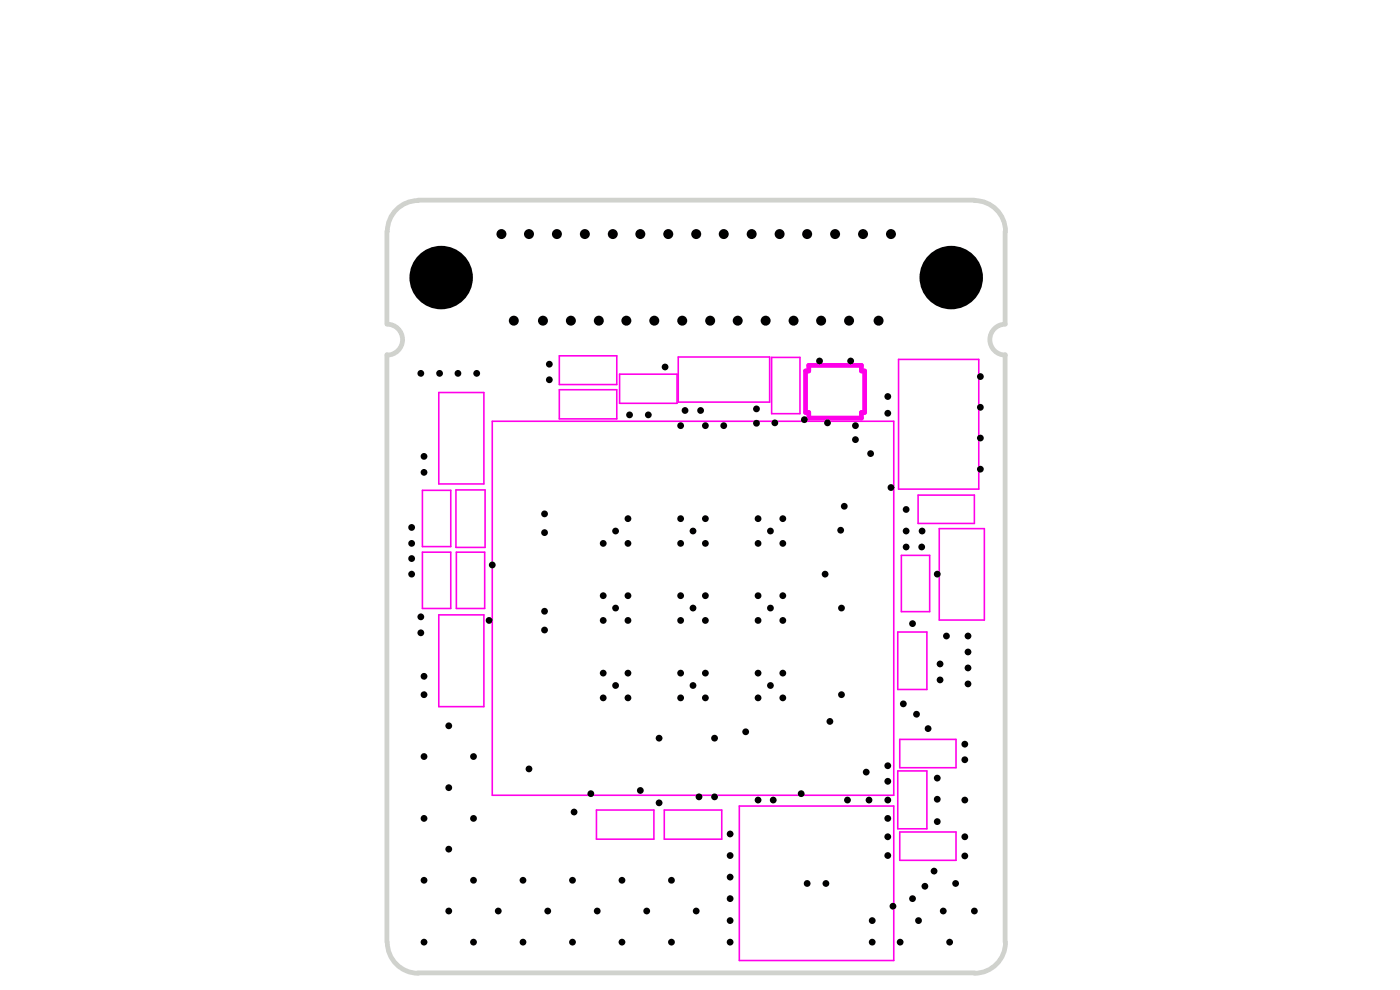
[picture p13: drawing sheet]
<svg xmlns="http://www.w3.org/2000/svg" width="297mm" height="210mm" viewBox="0 0 297 210" stroke-linecap="round" stroke-linejoin="round" font-family="sans-serif">
<g fill="none" stroke="#ff00e9" stroke-width=".34">
<path d="M118.7 75.5h12.1v6.1h-12.1zM131.4 79.4h12.2v6.1h-12.2zM143.9 75.7h19.4v9.6h-19.4zM163.7 75.8h6v12h-6zM190.6 76.2h17v27.6h-17zM93.1 83.3h9.6v19.4h-9.6zM104.4 89.4h85.2v79.3h-85.2zM118.7 82.7h12.1v6.2h-12.1zM89.6 117.1h6v12h-6zM89.6 104h6v11.9h-6zM96.7 103.9h6.2v12.2h-6.2zM96.8 117.1h6v12h-6z"/>
<path d="M191.2 117.8h6v11.9h-6zM194.8 105h11.9v6h-11.9zM199.3 112.1h9.5v19.4h-9.5zM93.1 130.4h9.6v19.5h-9.6zM190.5 134.1h6.1v12.2h-6.1zM190.9 156.8h11.9v6.1h-11.9zM126.5 171.8h12.2v6.2h-12.2zM140.9 171.8h12.2v6.2h-12.2zM156.8 171h32.8v32.7h-32.8zM190.5 163.5h6.1v12.3h-6.1zM190.9 176.5h11.9v6h-11.9z"/>
</g>
<path d="M171.6 77.5h11.1v1.2h.7v8.8h-.7v1.2h-11.1v-1.2h-.7v-8.8h.7z" fill="none" stroke="#ff00e9" stroke-width="1"/>
<path d="M82.1 49.1v19.6M88.7 42.5h118M88.7 42.5a6.6 6.6 0 0 0-6.5 6.6M206.8 42.5a6.6 6.6 0 0 1 6.5 6.6M213.2 49.1v19.6M82.1 75.2v124.6M82.1 68.8a3.3 3.3 0 0 1 3.3 3.2 3.3 3.3 0 0 1-3.3 3.3M213.2 75.2v124.6M213.3 68.8a3.3 3.3 0 0 0-3.3 3.2 3.3 3.3 0 0 0 3.3 3.3M82.2 199.9a6.6 6.6 0 0 0 6.5 6.5M213.3 199.9a6.6 6.6 0 0 1-6.5 6.5M88.7 206.4h118" fill="none" stroke="#d0d2cd" stroke-width="1"/>
<g fill="#000">
<circle cx="93.6" cy="58.9" r="6.7"/>
<circle cx="106.4" cy="49.7" r="1.06"/>
<circle cx="112.2" cy="49.7" r="1.06"/>
<circle cx="118.1" cy="49.7" r="1.06"/>
<circle cx="124.1" cy="49.7" r="1.06"/>
<circle cx="130" cy="49.7" r="1.06"/>
<circle cx="135.8" cy="49.7" r="1.06"/>
<circle cx="141.8" cy="49.7" r="1.06"/>
<circle cx="147.7" cy="49.7" r="1.06"/>
<circle cx="153.5" cy="49.7" r="1.06"/>
<circle cx="159.5" cy="49.7" r="1.06"/>
<circle cx="165.4" cy="49.7" r="1.06"/>
<circle cx="171.2" cy="49.7" r="1.06"/>
<circle cx="177.2" cy="49.7" r="1.06"/>
<circle cx="183.1" cy="49.7" r="1.06"/>
<circle cx="189" cy="49.7" r="1.06"/>
<circle cx="201.8" cy="58.9" r="6.7"/>
<circle cx="89.3" cy="79.2" r=".72"/>
<circle cx="93.3" cy="79.2" r=".72"/>
<circle cx="97.1" cy="79.2" r=".72"/>
<circle cx="101.1" cy="79.2" r=".72"/>
<circle cx="109" cy="68" r="1.06"/>
<circle cx="115.2" cy="68" r="1.06"/>
<circle cx="116.5" cy="77.3" r=".72"/>
<circle cx="121.1" cy="68" r="1.06"/>
<circle cx="127" cy="68" r="1.06"/>
<circle cx="132.9" cy="68" r="1.06"/>
<circle cx="138.8" cy="68" r="1.06"/>
<circle cx="141.1" cy="77.8" r=".72"/>
<circle cx="144.7" cy="68" r="1.06"/>
<circle cx="150.7" cy="68" r="1.06"/>
<circle cx="156.5" cy="68" r="1.06"/>
<circle cx="162.4" cy="68" r="1.06"/>
<circle cx="168.4" cy="68" r="1.06"/>
<circle cx="173.9" cy="76.6" r=".72"/>
<circle cx="174.2" cy="68" r="1.06"/>
<circle cx="180.1" cy="68" r="1.06"/>
<circle cx="180.5" cy="76.6" r=".72"/>
<circle cx="186.4" cy="68" r="1.06"/>
<circle cx="208" cy="79.9" r=".72"/>
<circle cx="90" cy="96.8" r=".72"/>
<circle cx="116.5" cy="80.6" r=".72"/>
<circle cx="133.6" cy="88" r=".72"/>
<circle cx="137.5" cy="88" r=".72"/>
<circle cx="144.4" cy="90.3" r=".72"/>
<circle cx="145.3" cy="87.1" r=".72"/>
<circle cx="148.6" cy="87.1" r=".72"/>
<circle cx="149.6" cy="90.3" r=".72"/>
<circle cx="153.5" cy="90.3" r=".72"/>
<circle cx="160.5" cy="89.8" r=".72"/>
<circle cx="160.5" cy="86.7" r=".72"/>
<circle cx="164.4" cy="89.7" r=".72"/>
<circle cx="170.6" cy="89" r=".72"/>
<circle cx="175.6" cy="89.7" r=".72"/>
<circle cx="181.5" cy="93.3" r=".72"/>
<circle cx="181.5" cy="90.3" r=".72"/>
<circle cx="184.7" cy="96.2" r=".72"/>
<circle cx="188.3" cy="87.7" r=".72"/>
<circle cx="188.3" cy="84.1" r=".72"/>
<circle cx="208" cy="86.4" r=".72"/>
<circle cx="208" cy="99.5" r=".72"/>
<circle cx="208" cy="92.9" r=".72"/>
<circle cx="87.3" cy="111.9" r=".72"/>
<circle cx="87.3" cy="118.5" r=".72"/>
<circle cx="87.3" cy="115.3" r=".72"/>
<circle cx="90" cy="100.2" r=".72"/>
<circle cx="104.4" cy="119.8" r=".72"/>
<circle cx="115.5" cy="113" r=".72"/>
<circle cx="115.5" cy="109" r=".72"/>
<circle cx="128" cy="115.3" r=".72"/>
<circle cx="130.6" cy="112.6" r=".72"/>
<circle cx="133.2" cy="110" r=".72"/>
<circle cx="133.2" cy="115.3" r=".72"/>
<circle cx="144.4" cy="115.3" r=".72"/>
<circle cx="144.4" cy="110" r=".72"/>
<circle cx="147" cy="112.6" r=".72"/>
<circle cx="149.6" cy="115.3" r=".72"/>
<circle cx="149.6" cy="110" r=".72"/>
<circle cx="160.8" cy="115.3" r=".72"/>
<circle cx="160.8" cy="110" r=".72"/>
<circle cx="163.4" cy="112.6" r=".72"/>
<circle cx="166.1" cy="115.3" r=".72"/>
<circle cx="166.1" cy="110" r=".72"/>
<circle cx="178.3" cy="112.5" r=".72"/>
<circle cx="179.1" cy="107.4" r=".72"/>
<circle cx="189" cy="103.4" r=".72"/>
<circle cx="192.2" cy="108.1" r=".72"/>
<circle cx="192.2" cy="116" r=".72"/>
<circle cx="192.2" cy="112.6" r=".72"/>
<circle cx="195.5" cy="116" r=".72"/>
<circle cx="195.6" cy="112.6" r=".72"/>
<circle cx="87.3" cy="121.8" r=".72"/>
<circle cx="89.3" cy="134.2" r=".72"/>
<circle cx="89.3" cy="130.8" r=".72"/>
<circle cx="103.8" cy="131.6" r=".72"/>
<circle cx="115.5" cy="133.6" r=".72"/>
<circle cx="115.5" cy="129.7" r=".72"/>
<circle cx="128" cy="126.4" r=".72"/>
<circle cx="128" cy="131.6" r=".72"/>
<circle cx="130.6" cy="129" r=".72"/>
<circle cx="133.2" cy="126.4" r=".72"/>
<circle cx="133.2" cy="131.6" r=".72"/>
<circle cx="144.4" cy="126.4" r=".72"/>
<circle cx="144.4" cy="131.6" r=".72"/>
<circle cx="147" cy="129" r=".72"/>
<circle cx="149.6" cy="126.4" r=".72"/>
<circle cx="149.6" cy="131.6" r=".72"/>
<circle cx="160.8" cy="126.4" r=".72"/>
<circle cx="160.8" cy="131.6" r=".72"/>
<circle cx="163.4" cy="129" r=".72"/>
<circle cx="166.1" cy="126.4" r=".72"/>
<circle cx="166.1" cy="131.6" r=".72"/>
<circle cx="175" cy="121.8" r=".72"/>
<circle cx="178.5" cy="129" r=".72"/>
<circle cx="193.6" cy="132.3" r=".72"/>
<circle cx="198.8" cy="121.8" r=".72"/>
<circle cx="200.8" cy="134.9" r=".72"/>
<circle cx="205.4" cy="138.3" r=".72"/>
<circle cx="205.4" cy="134.9" r=".72"/>
<circle cx="90" cy="143.5" r=".72"/>
<circle cx="90" cy="147.4" r=".72"/>
<circle cx="95.2" cy="154" r=".72"/>
<circle cx="128" cy="148" r=".72"/>
<circle cx="128" cy="142.8" r=".72"/>
<circle cx="130.6" cy="145.4" r=".72"/>
<circle cx="133.2" cy="148" r=".72"/>
<circle cx="133.2" cy="142.8" r=".72"/>
<circle cx="139.8" cy="156.6" r=".72"/>
<circle cx="144.4" cy="148" r=".72"/>
<circle cx="144.4" cy="142.8" r=".72"/>
<circle cx="147" cy="145.4" r=".72"/>
<circle cx="149.6" cy="148" r=".72"/>
<circle cx="149.6" cy="142.8" r=".72"/>
<circle cx="151.6" cy="156.6" r=".72"/>
<circle cx="158.2" cy="155.2" r=".72"/>
<circle cx="160.8" cy="148" r=".72"/>
<circle cx="160.8" cy="142.8" r=".72"/>
<circle cx="163.4" cy="145.4" r=".72"/>
<circle cx="166.1" cy="148" r=".72"/>
<circle cx="166.1" cy="142.8" r=".72"/>
<circle cx="176.1" cy="153" r=".72"/>
<circle cx="178.5" cy="147.4" r=".72"/>
<circle cx="191.6" cy="149.3" r=".72"/>
<circle cx="194.4" cy="151.5" r=".72"/>
<circle cx="196.9" cy="154.6" r=".72"/>
<circle cx="199.4" cy="140.8" r=".72"/>
<circle cx="199.4" cy="144.2" r=".72"/>
<circle cx="204.7" cy="157.9" r=".72"/>
<circle cx="205.4" cy="145.1" r=".72"/>
<circle cx="205.4" cy="141.7" r=".72"/>
<circle cx="90" cy="173.6" r=".72"/>
<circle cx="90" cy="160.5" r=".72"/>
<circle cx="95.2" cy="167.1" r=".72"/>
<circle cx="100.5" cy="173.6" r=".72"/>
<circle cx="100.5" cy="160.5" r=".72"/>
<circle cx="112.2" cy="163.1" r=".72"/>
<circle cx="121.8" cy="172.2" r=".72"/>
<circle cx="125.3" cy="168.4" r=".72"/>
<circle cx="135.8" cy="167.7" r=".72"/>
<circle cx="139.8" cy="170.3" r=".72"/>
<circle cx="148.3" cy="169" r=".72"/>
<circle cx="151.6" cy="169" r=".72"/>
<circle cx="154.9" cy="176.9" r=".72"/>
<circle cx="160.8" cy="169.7" r=".72"/>
<circle cx="164" cy="169.7" r=".72"/>
<circle cx="170" cy="168.4" r=".72"/>
<circle cx="179.8" cy="169.7" r=".72"/>
<circle cx="183.8" cy="163.8" r=".72"/>
<circle cx="184.4" cy="169.7" r=".72"/>
<circle cx="188.3" cy="165.7" r=".72"/>
<circle cx="188.3" cy="169.7" r=".72"/>
<circle cx="188.3" cy="173.6" r=".72"/>
<circle cx="188.3" cy="177.5" r=".72"/>
<circle cx="188.3" cy="162.4" r=".72"/>
<circle cx="198.8" cy="165.1" r=".72"/>
<circle cx="198.8" cy="169.5" r=".72"/>
<circle cx="198.8" cy="174.3" r=".72"/>
<circle cx="204.7" cy="169.7" r=".72"/>
<circle cx="204.7" cy="161.2" r=".72"/>
<circle cx="204.7" cy="177.5" r=".72"/>
<circle cx="90" cy="186.7" r=".72"/>
<circle cx="90" cy="199.9" r=".72"/>
<circle cx="95.2" cy="193.2" r=".72"/>
<circle cx="95.2" cy="180.1" r=".72"/>
<circle cx="100.5" cy="186.7" r=".72"/>
<circle cx="100.5" cy="199.9" r=".72"/>
<circle cx="105.7" cy="193.2" r=".72"/>
<circle cx="110.9" cy="186.7" r=".72"/>
<circle cx="110.9" cy="199.9" r=".72"/>
<circle cx="116.2" cy="193.2" r=".72"/>
<circle cx="121.4" cy="186.7" r=".72"/>
<circle cx="121.4" cy="199.9" r=".72"/>
<circle cx="126.7" cy="193.2" r=".72"/>
<circle cx="131.9" cy="186.7" r=".72"/>
<circle cx="131.9" cy="199.9" r=".72"/>
<circle cx="137.2" cy="193.2" r=".72"/>
<circle cx="142.4" cy="186.7" r=".72"/>
<circle cx="142.4" cy="199.9" r=".72"/>
<circle cx="147.7" cy="193.2" r=".72"/>
<circle cx="154.9" cy="186" r=".72"/>
<circle cx="154.9" cy="181.5" r=".72"/>
<circle cx="154.9" cy="199.9" r=".72"/>
<circle cx="154.9" cy="195.3" r=".72"/>
<circle cx="154.9" cy="190.6" r=".72"/>
<circle cx="171.2" cy="187.4" r=".72"/>
<circle cx="175.2" cy="187.4" r=".72"/>
<circle cx="185" cy="199.9" r=".72"/>
<circle cx="185" cy="195.3" r=".72"/>
<circle cx="188.3" cy="181.5" r=".72"/>
<circle cx="189.4" cy="192.2" r=".72"/>
<circle cx="191" cy="199.9" r=".72"/>
<circle cx="193.6" cy="190.6" r=".72"/>
<circle cx="194.9" cy="195.3" r=".72"/>
<circle cx="196.2" cy="188" r=".72"/>
<circle cx="198.2" cy="184.8" r=".72"/>
<circle cx="200.1" cy="193.2" r=".72"/>
<circle cx="201.5" cy="199.9" r=".72"/>
<circle cx="202.7" cy="187.4" r=".72"/>
<circle cx="204.7" cy="181.6" r=".72"/>
<circle cx="206.7" cy="193.2" r=".72"/>
</g>
</svg>
